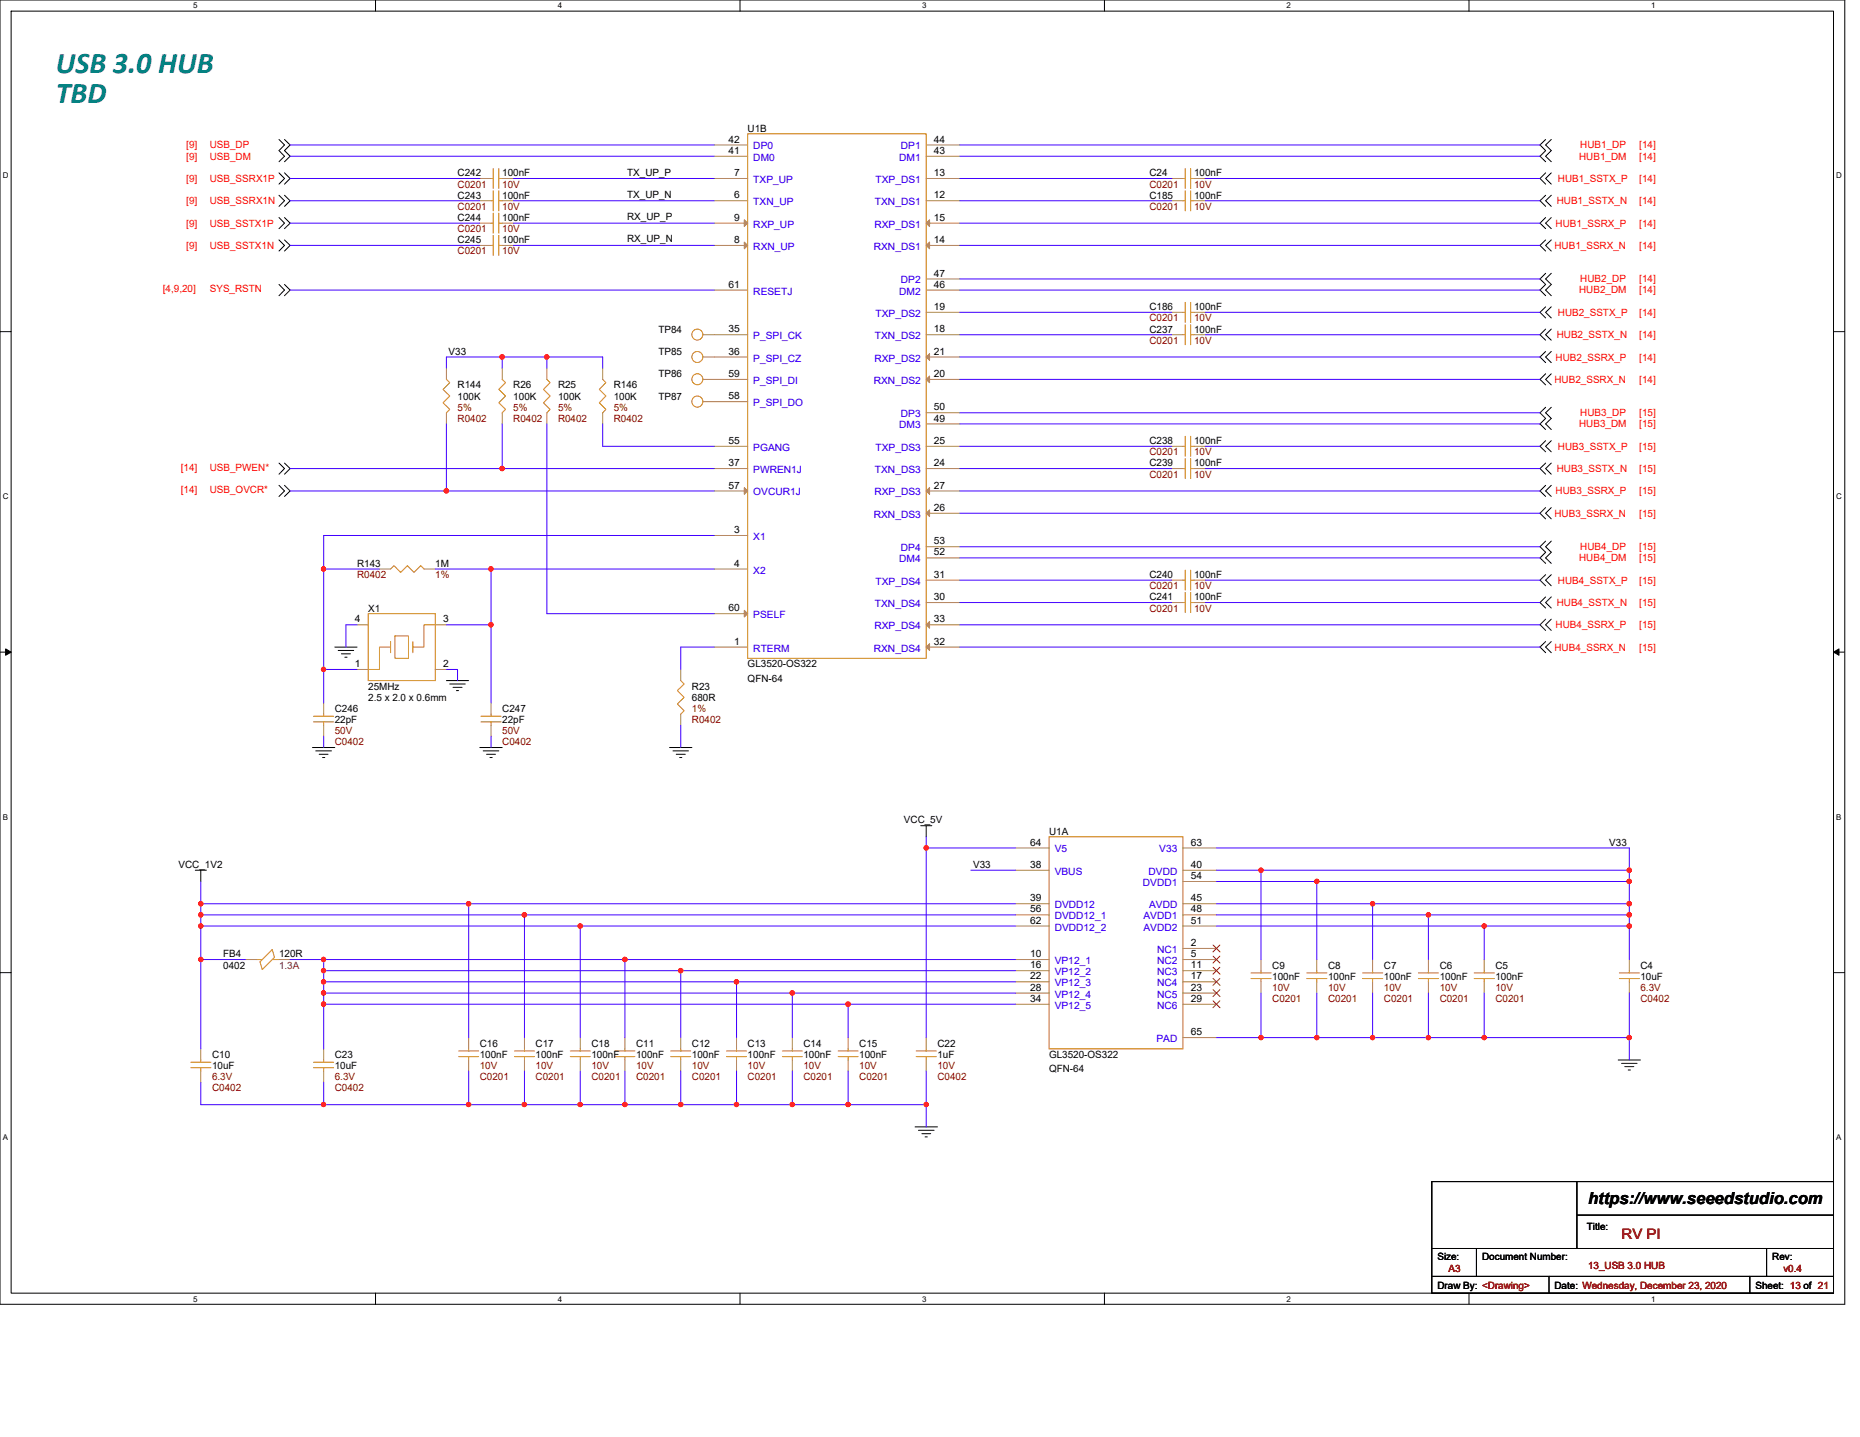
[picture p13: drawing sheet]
<svg xmlns="http://www.w3.org/2000/svg" width="279mm" height="216mm" viewBox="0 0 279 216" stroke-linecap="round" stroke-linejoin="round" font-family="sans-serif">
<defs><g id="words">
<g font-size="4.5" fill="#008080">
<text x="8.4" y="11">USB 3.0 HUB</text>
<text x="8.4" y="15.5">TBD</text>
</g>
<text font-size="2.5" x="238.5" y="180.8">https://www.seeedstudio.com</text>
<text font-size="2.2" fill="#800000" x="243.6" y="186.2">RV PI</text>
<g font-size="1.5" fill="#f00">
<text x="28" y="24">[9]</text>
<text x="28" y="22.3">[9]</text>
<text x="31.5" y="24">USB_DM</text>
<text x="31.5" y="22.3">USB_DP</text>
<text x="237.2" y="24">HUB1_DM</text>
<text x="237.4" y="22.3">HUB1_DP</text>
<text x="246.3" y="24">[14]</text>
<text x="246.3" y="22.3">[14]</text>
<text x="28" y="27.3">[9]</text>
<text x="31.5" y="27.3">USB_SSRX1P</text>
<text x="234" y="27.3">HUB1_SSTX_P</text>
<text x="246.3" y="27.3">[14]</text>
<text x="28" y="30.7">[9]</text>
<text x="28" y="34">[9]</text>
<text x="31.5" y="30.7">USB_SSRX1N</text>
<text x="31.5" y="34">USB_SSTX1P</text>
<text x="233.7" y="34">HUB1_SSRX_P</text>
<text x="233.8" y="30.7">HUB1_SSTX_N</text>
<text x="246.3" y="34">[14]</text>
<text x="246.3" y="30.7">[14]</text>
<text x="28" y="37.4">[9]</text>
<text x="31.5" y="37.4">USB_SSTX1N</text>
<text x="233.5" y="37.4">HUB1_SSRX_N</text>
<text x="246.3" y="37.4">[14]</text>
<text x="24.5" y="43.9">[4,9,20]</text>
<text x="31.5" y="43.9">SYS_RSTN</text>
<text x="234" y="47.5">HUB2_SSTX_P</text>
<text x="237.2" y="44.1">HUB2_DM</text>
<text x="237.4" y="42.4">HUB2_DP</text>
<text x="246.3" y="44.1">[14]</text>
<text x="246.3" y="42.4">[14]</text>
<text x="246.3" y="47.5">[14]</text>
<text x="233.8" y="50.8">HUB2_SSTX_N</text>
<text x="246.3" y="50.8">[14]</text>
<text x="233.5" y="57.5">HUB2_SSRX_N</text>
<text x="233.7" y="54.2">HUB2_SSRX_P</text>
<text x="246.3" y="57.5">[14]</text>
<text x="246.3" y="54.2">[14]</text>
<text x="237.2" y="64.2">HUB3_DM</text>
<text x="237.4" y="62.5">HUB3_DP</text>
<text x="246.3" y="64.2">[15]</text>
<text x="246.3" y="62.5">[15]</text>
<text x="27.2" y="70.8">[14]</text>
<text x="31.5" y="70.8">USB_PWEN*</text>
<text x="233.8" y="70.9">HUB3_SSTX_N</text>
<text x="234" y="67.6">HUB3_SSTX_P</text>
<text x="246.3" y="70.9">[15]</text>
<text x="246.3" y="67.6">[15]</text>
<text x="27.2" y="74.1">[14]</text>
<text x="31.5" y="74.1">USB_OVCR*</text>
<text x="233.5" y="77.6">HUB3_SSRX_N</text>
<text x="233.7" y="74.3">HUB3_SSRX_P</text>
<text x="246.3" y="77.6">[15]</text>
<text x="246.3" y="74.3">[15]</text>
<text x="237.4" y="82.7">HUB4_DP</text>
<text x="246.3" y="82.7">[15]</text>
<text x="234" y="87.7">HUB4_SSTX_P</text>
<text x="237.2" y="84.3">HUB4_DM</text>
<text x="246.3" y="84.3">[15]</text>
<text x="246.3" y="87.7">[15]</text>
<text x="233.7" y="94.4">HUB4_SSRX_P</text>
<text x="233.8" y="91">HUB4_SSTX_N</text>
<text x="246.3" y="94.4">[15]</text>
<text x="246.3" y="91">[15]</text>
<text x="233.5" y="97.7">HUB4_SSRX_N</text>
<text x="246.3" y="97.7">[15]</text>
</g>
<g font-size="1.5">
<text x="109.5" y="23.1">41</text>
<text x="109.5" y="21.4">42</text>
<text x="112.3" y="19.8">U1B</text>
<text x="140.3" y="21.4">44</text>
<text x="140.3" y="23.1">43</text>
<text x="68.7" y="29.8">C243</text>
<text x="68.7" y="26.5">C242</text>
<text x="75.4" y="29.8">100nF</text>
<text x="75.4" y="26.5">100nF</text>
<text x="94.2" y="26.4">TX_UP_P</text>
<text x="94.2" y="29.7">TX_UP_N</text>
<text x="110.3" y="29.8">6</text>
<text x="110.3" y="26.5">7</text>
<text x="140.3" y="29.8">12</text>
<text x="140.3" y="26.5">13</text>
<text x="172.7" y="26.5">C24</text>
<text x="172.7" y="29.8">C185</text>
<text x="179.4" y="29.8">100nF</text>
<text x="179.4" y="26.5">100nF</text>
<text x="68.7" y="33.2">C244</text>
<text x="75.4" y="33.2">100nF</text>
<text x="94.2" y="33.1">RX_UP_P</text>
<text x="110.3" y="33.2">9</text>
<text x="140.3" y="33.2">15</text>
<text x="68.7" y="36.6">C245</text>
<text x="75.4" y="36.6">100nF</text>
<text x="94.2" y="36.4">RX_UP_N</text>
<text x="110.3" y="36.5">8</text>
<text x="140.3" y="41.6">47</text>
<text x="140.3" y="36.5">14</text>
<text x="109.5" y="43.2">61</text>
<text x="140.3" y="43.2">46</text>
<text x="140.3" y="46.6">19</text>
<text x="172.7" y="46.6">C186</text>
<text x="179.4" y="46.6">100nF</text>
<text x="67.4" y="53.3">V33</text>
<text x="98.9" y="50">TP84</text>
<text x="98.9" y="53.3">TP85</text>
<text x="109.5" y="49.9">35</text>
<text x="109.5" y="53.3">36</text>
<text x="140.3" y="49.9">18</text>
<text x="140.3" y="53.3">21</text>
<text x="172.7" y="50">C237</text>
<text x="179.4" y="50">100nF</text>
<text x="68.7" y="58.4">R144</text>
<text x="77.1" y="58.4">R26</text>
<text x="83.8" y="58.4">R25</text>
<text x="92.2" y="58.4">R146</text>
<text x="98.9" y="56.7">TP86</text>
<text x="109.5" y="56.6">59</text>
<text x="109.5" y="60">58</text>
<text x="140.3" y="56.6">20</text>
<text x="68.7" y="60">100K</text>
<text x="77.1" y="60">100K</text>
<text x="83.8" y="60">100K</text>
<text x="92.2" y="60">100K</text>
<text x="98.9" y="60">TP87</text>
<text x="140.3" y="61.7">50</text>
<text x="140.3" y="63.3">49</text>
<text x="109.5" y="70">37</text>
<text x="109.5" y="66.7">55</text>
<text x="140.3" y="70">24</text>
<text x="140.3" y="66.7">25</text>
<text x="172.7" y="70.1">C239</text>
<text x="172.7" y="66.7">C238</text>
<text x="179.4" y="70.1">100nF</text>
<text x="179.4" y="66.7">100nF</text>
<text x="109.5" y="73.4">57</text>
<text x="140.3" y="73.4">27</text>
<text x="140.3" y="76.8">26</text>
<text x="110.3" y="80.1">3</text>
<text x="140.3" y="81.8">53</text>
<text x="140.3" y="83.5">52</text>
<text x="53.6" y="85.2">R143</text>
<text x="65.4" y="85.2">1M</text>
<text x="110.3" y="85.1">4</text>
<text x="140.3" y="86.8">31</text>
<text x="172.7" y="86.8">C240</text>
<text x="179.4" y="86.8">100nF</text>
<text x="53.3" y="93.5">4</text>
<text x="55.3" y="91.9">X1</text>
<text x="66.5" y="93.5">3</text>
<text x="109.5" y="91.8">60</text>
<text x="140.3" y="90.2">30</text>
<text x="140.3" y="93.5">33</text>
<text x="172.7" y="90.2">C241</text>
<text x="179.4" y="90.2">100nF</text>
<text x="53.3" y="100.2">1</text>
<text x="66.5" y="100.2">2</text>
<text x="110.3" y="96.9">1</text>
<text x="112.3" y="100.3">GL3520-OS322</text>
<text x="140.3" y="96.9">32</text>
<text x="50.3" y="107">C246</text>
<text x="55.3" y="103.6">25MHz</text>
<text x="55.3" y="105.3">2.5 x 2.0 x 0.6mm</text>
<text x="75.4" y="107">C247</text>
<text x="103.9" y="103.6">R23</text>
<text x="103.9" y="105.3">680R</text>
<text x="112.3" y="102.4">QFN-64</text>
<text x="50.3" y="108.6">22pF</text>
<text x="75.4" y="108.6">22pF</text>
<text x="135.8" y="123.7">VCC_5V</text>
<text x="157.6" y="125.4">U1A</text>
<text x="26.8" y="130.4">VCC_1V2</text>
<text x="146.2" y="130.4">V33</text>
<text x="154.7" y="127">64</text>
<text x="154.7" y="130.4">38</text>
<text x="178.9" y="130.4">40</text>
<text x="178.9" y="127">63</text>
<text x="241.7" y="127.1">V33</text>
<text x="154.7" y="135.4">39</text>
<text x="154.7" y="137.1">56</text>
<text x="178.9" y="135.4">45</text>
<text x="178.9" y="137.1">48</text>
<text x="178.9" y="132.1">54</text>
<text x="33.5" y="143.8">FB4</text>
<text x="41.9" y="143.8">120R</text>
<text x="154.7" y="138.8">62</text>
<text x="154.7" y="143.8">10</text>
<text x="178.9" y="142.1">2</text>
<text x="178.9" y="143.8">5</text>
<text x="178.9" y="138.8">51</text>
<text x="33.5" y="145.5">0402</text>
<text x="154.7" y="145.5">16</text>
<text x="154.7" y="147.2">22</text>
<text x="154.7" y="148.8">28</text>
<text x="178.9" y="145.5">11</text>
<text x="178.9" y="147.2">17</text>
<text x="178.9" y="148.8">23</text>
<text x="191.1" y="145.5">C9</text>
<text x="191.1" y="147.2">100nF</text>
<text x="199.5" y="145.5">C8</text>
<text x="199.5" y="147.2">100nF</text>
<text x="207.9" y="145.5">C7</text>
<text x="207.9" y="147.2">100nF</text>
<text x="216.3" y="145.5">C6</text>
<text x="216.3" y="147.2">100nF</text>
<text x="224.6" y="145.5">C5</text>
<text x="224.6" y="147.2">100nF</text>
<text x="246.4" y="145.5">C4</text>
<text x="246.4" y="147.2">10uF</text>
<text x="154.7" y="150.5">34</text>
<text x="178.9" y="150.5">29</text>
<text x="178.9" y="155.5">65</text>
<text x="31.9" y="158.9">C10</text>
<text x="31.9" y="160.6">10uF</text>
<text x="50.3" y="158.9">C23</text>
<text x="50.3" y="160.6">10uF</text>
<text x="72.1" y="157.2">C16</text>
<text x="72.1" y="158.9">100nF</text>
<text x="80.5" y="157.2">C17</text>
<text x="80.5" y="158.9">100nF</text>
<text x="88.8" y="157.2">C18</text>
<text x="88.8" y="158.9">100nF</text>
<text x="95.5" y="157.2">C11</text>
<text x="95.5" y="158.9">100nF</text>
<text x="103.9" y="157.2">C12</text>
<text x="103.9" y="158.9">100nF</text>
<text x="112.3" y="157.2">C13</text>
<text x="112.3" y="158.9">100nF</text>
<text x="120.7" y="157.2">C14</text>
<text x="120.7" y="158.9">100nF</text>
<text x="129.1" y="157.2">C15</text>
<text x="129.1" y="158.9">100nF</text>
<text x="140.8" y="157.2">C22</text>
<text x="140.8" y="158.9">1uF</text>
<text x="157.6" y="158.9">GL3520-OS322</text>
<text x="157.6" y="161.1">QFN-64</text>
<text x="238.4" y="184.7">Title:</text>
<text x="215.9" y="189.3">Size:</text>
<text x="222.6" y="189.3">Document Number:</text>
<text x="266.2" y="189.3">Rev:</text>
<text x="215.9" y="193.6">Draw By: &lt;Drawing&gt;</text>
<text x="233.5" y="193.6">Date: Wednesday, December 23, 2020</text>
<text x="263.7" y="193.6">Sheet: 13 of 21</text>
</g>
<g font-size="1.5" fill="#00c">
<text x="113.2" y="22.5">DP0</text>
<text x="135.3" y="22.5">DP1</text>
<text x="113.2" y="24.2">DM0</text>
<text x="113.2" y="27.5">TXP_UP</text>
<text x="131.5" y="27.5">TXP_DS1</text>
<text x="135.1" y="24.2">DM1</text>
<text x="113.2" y="34.2">RXP_UP</text>
<text x="113.2" y="30.8">TXN_UP</text>
<text x="131.3" y="34.2">RXP_DS1</text>
<text x="131.4" y="30.8">TXN_DS1</text>
<text x="113.2" y="37.5">RXN_UP</text>
<text x="131.3" y="37.5">RXN_DS1</text>
<text x="113.2" y="44.3">RESETJ</text>
<text x="131.5" y="47.6">TXP_DS2</text>
<text x="135.1" y="44.3">DM2</text>
<text x="135.3" y="42.6">DP2</text>
<text x="113.2" y="51">P_SPI_CK</text>
<text x="131.4" y="51">TXN_DS2</text>
<text x="113.2" y="54.3">P_SPI_CZ</text>
<text x="113.2" y="57.7">P_SPI_DI</text>
<text x="131.3" y="57.7">RXN_DS2</text>
<text x="131.3" y="54.3">RXP_DS2</text>
<text x="113.2" y="61">P_SPI_DO</text>
<text x="135.1" y="64.4">DM3</text>
<text x="135.3" y="62.7">DP3</text>
<text x="113.2" y="71.1">PWREN1J</text>
<text x="113.2" y="67.7">PGANG</text>
<text x="131.4" y="71.1">TXN_DS3</text>
<text x="131.5" y="67.7">TXP_DS3</text>
<text x="113.2" y="74.4">OVCUR1J</text>
<text x="131.3" y="77.8">RXN_DS3</text>
<text x="131.3" y="74.4">RXP_DS3</text>
<text x="113.2" y="81.1">X1</text>
<text x="135.3" y="82.8">DP4</text>
<text x="113.2" y="86.2">X2</text>
<text x="131.5" y="87.8">TXP_DS4</text>
<text x="135.1" y="84.5">DM4</text>
<text x="113.2" y="92.9">PSELF</text>
<text x="131.3" y="94.6">RXP_DS4</text>
<text x="131.4" y="91.2">TXN_DS4</text>
<text x="113.2" y="97.9">RTERM</text>
<text x="131.3" y="97.9">RXN_DS4</text>
<text x="158.4" y="128.1">V5</text>
<text x="158.4" y="131.4">VBUS</text>
<text x="172.5" y="131.4">DVDD</text>
<text x="174.1" y="128.1">V33</text>
<text x="158.4" y="136.5">DVDD12</text>
<text x="171.7" y="133.1">DVDD1</text>
<text x="172.6" y="136.5">AVDD</text>
<text x="158.4" y="138.1">DVDD12_1</text>
<text x="158.4" y="139.8">DVDD12_2</text>
<text x="171.8" y="138.1">AVDD1</text>
<text x="171.8" y="139.8">AVDD2</text>
<text x="173.8" y="143.2">NC1</text>
<text x="158.4" y="144.8">VP12_1</text>
<text x="158.4" y="146.5">VP12_2</text>
<text x="158.4" y="148.2">VP12_3</text>
<text x="158.4" y="149.9">VP12_4</text>
<text x="173.8" y="144.8">NC2</text>
<text x="173.8" y="146.5">NC3</text>
<text x="173.8" y="148.2">NC4</text>
<text x="173.8" y="149.9">NC5</text>
<text x="158.4" y="151.6">VP12_5</text>
<text x="173.8" y="151.6">NC6</text>
<text x="173.7" y="156.6">PAD</text>
</g>
<g font-size="1.5" fill="#800000">
<text x="68.7" y="28.2">C0201</text>
<text x="75.4" y="28.2">10V</text>
<text x="172.7" y="28.2">C0201</text>
<text x="179.4" y="28.2">10V</text>
<text x="68.7" y="31.5">C0201</text>
<text x="68.7" y="34.9">C0201</text>
<text x="75.4" y="31.5">10V</text>
<text x="75.4" y="34.9">10V</text>
<text x="172.7" y="31.5">C0201</text>
<text x="179.4" y="31.5">10V</text>
<text x="68.7" y="38.2">C0201</text>
<text x="75.4" y="38.2">10V</text>
<text x="172.7" y="48.3">C0201</text>
<text x="172.7" y="51.6">C0201</text>
<text x="179.4" y="48.3">10V</text>
<text x="179.4" y="51.6">10V</text>
<text x="68.7" y="61.7">5%</text>
<text x="68.7" y="63.4">R0402</text>
<text x="77.1" y="61.7">5%</text>
<text x="77.1" y="63.4">R0402</text>
<text x="83.8" y="61.7">5%</text>
<text x="83.8" y="63.4">R0402</text>
<text x="92.2" y="61.7">5%</text>
<text x="92.2" y="63.4">R0402</text>
<text x="172.7" y="71.8">C0201</text>
<text x="172.7" y="68.4">C0201</text>
<text x="179.4" y="71.8">10V</text>
<text x="179.4" y="68.4">10V</text>
<text x="53.6" y="86.8">R0402</text>
<text x="65.4" y="86.8">1%</text>
<text x="172.7" y="88.5">C0201</text>
<text x="179.4" y="88.5">10V</text>
<text x="172.7" y="91.9">C0201</text>
<text x="179.4" y="91.9">10V</text>
<text x="103.9" y="107">1%</text>
<text x="50.3" y="112">C0402</text>
<text x="50.3" y="110.3">50V</text>
<text x="75.4" y="112">C0402</text>
<text x="75.4" y="110.3">50V</text>
<text x="103.9" y="108.6">R0402</text>
<text x="191.1" y="148.9">10V</text>
<text x="199.5" y="148.9">10V</text>
<text x="207.9" y="148.9">10V</text>
<text x="216.3" y="148.9">10V</text>
<text x="224.6" y="148.9">10V</text>
<text x="246.4" y="148.9">6.3V</text>
<text x="191.1" y="150.6">C0201</text>
<text x="199.5" y="150.6">C0201</text>
<text x="207.9" y="150.6">C0201</text>
<text x="216.3" y="150.6">C0201</text>
<text x="224.6" y="150.6">C0201</text>
<text x="246.4" y="150.6">C0402</text>
<text x="72.1" y="160.6">10V</text>
<text x="80.5" y="160.6">10V</text>
<text x="88.8" y="160.6">10V</text>
<text x="95.5" y="160.6">10V</text>
<text x="103.9" y="160.6">10V</text>
<text x="112.3" y="160.6">10V</text>
<text x="120.7" y="160.6">10V</text>
<text x="129.1" y="160.6">10V</text>
<text x="140.8" y="160.6">10V</text>
<text x="31.9" y="164">C0402</text>
<text x="31.9" y="162.3">6.3V</text>
<text x="50.3" y="164">C0402</text>
<text x="50.3" y="162.3">6.3V</text>
<text x="72.1" y="162.3">C0201</text>
<text x="80.5" y="162.3">C0201</text>
<text x="88.8" y="162.3">C0201</text>
<text x="95.5" y="162.3">C0201</text>
<text x="103.9" y="162.3">C0201</text>
<text x="112.3" y="162.3">C0201</text>
<text x="120.7" y="162.3">C0201</text>
<text x="129.1" y="162.3">C0201</text>
<text x="140.8" y="162.3">C0402</text>
<text x="217.6" y="191.1">A3</text>
<text x="238.5" y="190.6">13_USB 3.0 HUB</text>
<text x="267.9" y="191.1">v0.4</text>
</g>
<text font-size="1.5" fill="#800040" x="41.9" y="145.5">1.3A</text>
<g font-size="1.2">
<text x="29" y="1.3">5</text>
<text x="83.8" y="1.3">4</text>
<text x="138.5" y="1.3">3</text>
<text x="193.3" y="1.3">2</text>
<text x="248" y="1.3">1</text>
<text x=".4" y="26.8">D</text>
<text x="275.8" y="26.8">D</text>
<text x=".4" y="75">C</text>
<text x="275.8" y="75">C</text>
<text x=".4" y="123.1">B</text>
<text x="275.8" y="123.1">B</text>
<text x=".4" y="171.3">A</text>
<text x="275.8" y="171.3">A</text>
<text x="29" y="195.6">5</text>
<text x="83.8" y="195.6">4</text>
<text x="138.5" y="195.6">3</text>
<text x="193.3" y="195.6">2</text>
<text x="248" y="195.6">1</text>
</g>
</g></defs>
<path d="M0 0h277.1v196h-277.1zM1.7 1.7h273.7v192.6h-273.7z" fill="none" stroke="#000" stroke-width=".15"/>
<g fill="#fff">
<path d="M29 .2h.7v1.3h-.7z"/>
<path d="M29 194.5h.7v1.3h-.7z"/>
</g>
<path d="M56.4 0v1.7M56.4 194.3v1.7" fill="none" stroke="#000" stroke-width=".15"/>
<g fill="#fff">
<path d="M83.8 .2h.6v1.3h-.6z"/>
<path d="M83.8 194.5h.6v1.3h-.6z"/>
</g>
<path d="M111.2 0v1.7M111.2 194.3v1.7" fill="none" stroke="#000" stroke-width=".15"/>
<g fill="#fff">
<path d="M138.5 .2h.7v1.3h-.7z"/>
<path d="M138.5 194.5h.7v1.3h-.7z"/>
</g>
<path d="M165.9 0v1.7M165.9 194.3v1.7" fill="none" stroke="#000" stroke-width=".15"/>
<g fill="#fff">
<path d="M193.3 .2h.6v1.3h-.6z"/>
<path d="M193.3 194.5h.6v1.3h-.6z"/>
</g>
<path d="M220.7 0v1.7M220.7 194.3v1.7" fill="none" stroke="#000" stroke-width=".15"/>
<g fill="#fff">
<path d="M248 .2h.7v1.3h-.7z"/>
<path d="M248 194.5h.7v1.3h-.7z"/>
<path d="M.4 25.7h.9v1.4h-.9z"/>
<path d="M275.8 25.7h.9v1.4h-.9z"/>
<path d="M.4 73.9h.9v1.3h-.9z"/>
<path d="M275.8 73.9h.9v1.3h-.9z"/>
</g>
<path d="M0 49.8h1.7M275.4 49.8h1.7" fill="none" stroke="#000" stroke-width=".15"/>
<g fill="#fff">
<path d="M.4 122h.8v1.4h-.8z"/>
<path d="M275.8 122h.8v1.4h-.8z"/>
</g>
<path d="M0 98h1.7M275.4 98h1.7" fill="none" stroke="#000" stroke-width=".15"/>
<path d="M.8 97.5l.9 .5-.9 .4zM275.4 98l.8-.5v.9z" fill="#000" stroke="#000" stroke-width=".15"/>
<g fill="#fff">
<path d="M.4 170.2h.8v1.3h-.8z"/>
<path d="M275.8 170.2h.8v1.3h-.8z"/>
</g>
<g fill="none" stroke="#000" stroke-width=".15">
<path d="M41.9 21l.8 .8-.8 .8 .8 .9-.8 .8M41.9 26l.8 .8-.8 .9M41.9 29.3l.8 .9-.8 .8M41.9 32.7l.8 .8-.8 .9M41.9 36l.8 .9-.8 .8M42.7 21l.9 .8-.9 .8 .9 .9-.9 .8M42.7 26l.9 .8-.9 .9M42.7 29.3l.9 .9-.9 .8M42.7 32.7l.9 .8-.9 .9M42.7 36l.9 .9-.9 .8M232.2 21l-.9 .8 .9 .8-.9 .9 .9 .8M232.2 32.7l-.9 .8 .9 .9"/>
<path d="M232.2 36l-.9 .9 .9 .8M232.2 26l-.9 .8 .9 .9M232.2 29.3l-.9 .9 .9 .8M233 21l-.8 .8 .8 .8-.8 .9 .8 .8M233 32.7l-.8 .8 .8 .9M233 36l-.8 .9 .8 .8M233 26l-.8 .8 .8 .9M233 29.3l-.8 .9 .8 .8M41.9 42.7l.8 .9-.8 .8M42.7 42.7l.9 .9-.9 .8M232.2 46.1l-.9 .8 .9 .9M232.2 49.4l-.9 .9 .9 .8"/>
<path d="M232.2 52.8l-.9 .8 .9 .9M232.2 56.2l-.9 .8 .9 .8M232.2 41.1l-.9 .8 .9 .8-.9 .9 .9 .8M233 46.1l-.8 .8 .8 .9M233 49.4l-.8 .9 .8 .8M233 52.8l-.8 .8 .8 .9M233 56.2l-.8 .8 .8 .8M233 41.1l-.8 .8 .8 .8-.8 .9 .8 .8M41.9 69.6l.8 .8-.8 .8M41.9 72.9l.8 .9-.8 .8M42.7 69.6l.9 .8-.9 .8M42.7 72.9l.9 .9-.9 .8"/>
<path d="M232.2 66.2l-.9 .9 .9 .8M232.2 69.6l-.9 .8 .9 .8M232.2 72.9l-.9 .9 .9 .8M232.2 76.3l-.9 .8 .9 .9M232.2 61.2l-.9 .8 .9 .9-.9 .8 .9 .8M233 66.2l-.8 .9 .8 .8M233 69.6l-.8 .8 .8 .8M233 72.9l-.8 .9 .8 .8M233 76.3l-.8 .8 .8 .9M233 61.2l-.8 .8 .8 .9-.8 .8 .8 .8M50.3 97.2h3.3M50.8 97.7h2.3"/>
<path d="M51.3 98.2h1.3M51.8 98.7h.3M232.2 86.3l-.9 .9 .9 .8M232.2 89.7l-.9 .8 .9 .9M232.2 93l-.9 .9 .9 .8M232.2 96.4l-.9 .8 .9 .9M232.2 81.3l-.9 .8 .9 .9-.9 .8 .9 .8M233 86.3l-.8 .9 .8 .8M233 89.7l-.8 .8 .8 .9M233 93l-.8 .9 .8 .8M233 96.4l-.8 .8 .8 .9M233 81.3l-.8 .8 .8 .9-.8 .8 .8 .8"/>
<path d="M46.9 112.3h3.4M47.4 112.8h2.4M47.9 113.3h1.4M48.5 113.8h.3M67.1 102.3h3.3M67.6 102.8h2.3M68.1 103.3h1.3M68.6 103.8h.3M72.1 112.3h3.3M72.6 112.8h2.3M73.1 113.3h1.3M73.6 113.8h.3"/>
<path d="M100.6 112.3h3.3M101.1 112.8h2.3M101.6 113.3h1.3M102.1 113.8h.3M29.3 130.7h1.7M30.2 130.7v1.7M138.3 124.1h1.7M139.1 124.1v1.6M0 146.1h1.7M243.1 159.3h3.3M243.6 159.8h2.3M275.4 146.1h1.7"/>
<path d="M137.5 169.3h3.3M138 169.8h2.3M138.5 170.3h1.3M139 170.8h.3M215.1 177.5h60.3v16.8h-60.3zM236.9 177.5v10.1M244.1 160.3h1.3M244.6 160.8h.3M215.1 187.6h60.3M215.1 191.8h60.3M221.8 187.6v4.2M232.7 191.8v2.5"/>
<path d="M236.9 182.6h38.5M262.8 191.8v2.5M265.4 187.6v4.2"/>
</g>
<g fill="none" stroke="#cc8006" stroke-width=".15">
<path d="M73.8 30.2h.3M73.8 33.5h.3M73.8 36.9h.3M73.8 26.8h.3M74.1 28.7v3M74.1 32v3M74.1 35.4v3M74.1 25.3v3M74.9 28.7v3M74.9 32v3M74.9 35.4v3M74.9 25.3v3"/>
<path d="M74.9 30.2h.5M74.9 33.5h.5M74.9 36.9h.5M74.9 26.8h.5M112.3 20.1h26.8v78.8h-26.8zM177.7 26.8h.3M177.7 30.2h.3M178 25.3v3M178 28.7v3M178.9 25.3v3M178.9 28.7v3M178.9 26.8h.5"/>
<path d="M178.9 30.2h.5M67.1 57l.5 .5-1.1 1 1.1 1-1.1 1 1.1 1-.5 .5M75.4 57l.5 .5-1 1 1 1-1 1 1 1-.5 .5M82.1 57l.5 .5-1 1 1 1-1 1 1 1-.5 .5M90.5 57l.5 .5-1 1 1 1-1 1 1 1-.5 .5M177.7 46.9h.3M177.7 50.3h.3M178 45.4v3.1M178 48.8v3M178.9 45.4v3.1M178.9 48.8v3M178.9 46.9h.5"/>
<path d="M178.9 50.3h.5M177.7 70.4h.3M177.7 67.1h.3M178 68.9v3M178 65.6v3M178.9 68.9v3M178.9 65.6v3M178.9 70.4h.5M178.9 67.1h.5M55.3 92.2h10.1v10.1h-10.1zM58.7 97.2h-1.7v3.4h-1.7M58.7 85.5l.5-.5 1 1 1-1 1 1 1-1 .5 .5"/>
<path d="M58.7 96.4v1.7M59.3 95.5h2.1v3.4h-2.1zM62 96.4v1.7M65.4 93.9h-1.7v3.3h-1.7M177.7 90.5h.3M177.7 87.2h.3M178 89v3M178 85.7v3M178.9 89v3M178.9 85.7v3M178.9 90.5h.5M178.9 87.2h.5"/>
<path d="M47.1 107.6h3M47.1 108.5h3M48.6 108.5v.5M48.6 107.3v.3M72.2 107.6h3.1M72.2 108.5h3.1M73.8 108.5v.5M73.8 107.3v.3M102.3 102.3l.5 .5-1.1 1 1.1 1-1.1 1 1.1 1-.5 .5M157.6 125.7h20.1v31.9h-20.1zM28.7 159.6h3M30.2 159.3v.3"/>
<path d="M38.5 144.2h.9M39.1 144.5l1.8-1.8 .3 1.1-1.8 1.9zM40.9 144.2h1M47.1 159.6h3M48.6 159.3v.3M68.9 157.9h3M68.9 158.7h3M70.4 158.8v.5M70.4 157.6v.3M77.3 157.9h3M77.3 158.7h3M78.8 158.8v.5"/>
<path d="M78.8 157.6v.3M85.7 157.9h3M85.7 158.7h3M87.2 158.8v.5M87.2 157.6v.3M92.4 157.9h3M92.4 158.7h3M93.9 158.8v.5M93.9 157.6v.3M100.8 157.9h3M100.8 158.7h3M102.3 158.8v.5"/>
<path d="M102.3 157.6v.3M109.1 157.9h3M109.1 158.7h3M110.6 158.8v.5M110.6 157.6v.3M117.5 157.9h3M117.5 158.7h3M119 158.8v.5M119 157.6v.3M125.9 157.9h3M125.9 158.7h3M127.4 158.8v.5"/>
<path d="M127.4 157.6v.3M137.6 157.9h3.1M137.6 158.7h3.1M139.1 158.8v.5M139.1 157.6v.3M187.9 146.2h3M187.9 147h3M189.4 147v.5M189.4 145.8v.4M196.3 146.2h3M196.3 147h3M197.8 147v.5"/>
<path d="M197.8 145.8v.4M204.7 146.2h3M204.7 147h3M206.2 147v.5M206.2 145.8v.4M213.1 146.2h3M213.1 147h3M214.6 147v.5M214.6 145.8v.4M221.4 146.2h3.1M221.4 147h3.1M222.9 147v.5"/>
<path d="M222.9 145.8v.4M243.2 146.2h3.1M243.2 147h3.1M244.8 147v.5M244.8 145.8v.4M28.7 160.4h3M30.2 160.4v.5M47.1 160.4h3M48.6 160.4v.5"/>
<circle cx="104.8" cy="53.6" r=".83"/>
<circle cx="104.8" cy="57" r=".83"/>
<circle cx="104.8" cy="50.3" r=".83"/>
<circle cx="104.7" cy="60.3" r=".83"/>
</g>
<g fill="none" stroke="#a84" stroke-width=".15">
<path d="M72.1 30.2h1.7M72.1 33.5h1.7M72.1 36.9h1.7M72.1 26.8h1.7M75.4 30.2h1.7M75.4 33.5h1.7M75.4 36.9h1.7M75.4 26.8h1.7M107.3 23.5h5M107.3 21.8h5M107.3 36.9h5M107.3 33.5h5"/>
<path d="M107.3 30.2h5M107.3 26.8h5M139.1 23.5h5.1M139.1 21.8h5.1M139.1 36.9h5.1M139.1 33.5h5.1M139.1 30.2h5.1M139.1 26.8h5.1M176 26.8h1.7M176 30.2h1.7M179.4 26.8h1.6M179.4 30.2h1.6"/>
<path d="M67.1 55.3v1.7M75.4 55.3v1.7M82.1 55.3v1.7M90.5 55.3v1.7M105.6 50.3h6.7M105.6 53.6h6.7M105.6 57h6.7M107.3 43.6h5M139.1 43.6h5.1M139.1 41.9h5.1M139.1 57h5.1M139.1 53.6h5.1"/>
<path d="M139.1 50.3h5.1M139.1 46.9h5.1M176 46.9h1.7M176 50.3h1.7M179.4 46.9h1.6M179.4 50.3h1.6M67.1 62v1.7M75.4 62v1.7M82.1 62v1.7M90.5 62v1.7M105.6 60.3h6.7M107.3 73.8h5"/>
<path d="M107.3 70.4h5M107.3 67.1h5M139.1 63.7h5.1M139.1 62h5.1M139.1 77.1h5.1M139.1 73.8h5.1M139.1 70.4h5.1M139.1 67.1h5.1M176 70.4h1.7M176 67.1h1.7M179.4 70.4h1.6M179.4 67.1h1.6"/>
<path d="M53.6 93.9h1.7M57 85.5h1.7M63.7 85.5h1.7M65.4 93.9h1.7M107.3 92.2h5M107.3 80.5h5M107.3 85.5h5M107.3 97.2h5M139.1 83.8h5.1M139.1 82.1h5.1M139.1 97.2h5.1M139.1 93.9h5.1"/>
<path d="M139.1 90.5h5.1M139.1 87.2h5.1M176 90.5h1.7M176 87.2h1.7M179.4 90.5h1.6M179.4 87.2h1.6M48.6 105.6v1.7M48.6 109v1.6M53.6 100.6h1.7M65.4 100.6h1.7M73.8 105.6v1.7M73.8 109v1.6"/>
<path d="M102.3 100.6v1.7M102.3 107.3v1.7M152.5 135.8h5.1M152.5 137.5h5.1M152.5 139.1h5.1M152.5 127.4h5.1M152.5 130.7h5.1M177.7 135.8h5M177.7 137.5h5M177.7 139.1h5M177.7 130.7h5M177.7 132.4h5"/>
<path d="M177.7 127.4h5M30.2 157.6v1.7M36.9 144.2h1.6M41.9 144.2h1.7M48.6 157.6v1.7M70.4 155.9v1.7M70.4 159.3v1.6M78.8 155.9v1.7M78.8 159.3v1.6M87.2 155.9v1.7M87.2 159.3v1.6M93.9 155.9v1.7"/>
<path d="M93.9 159.3v1.6M102.3 155.9v1.7M102.3 159.3v1.6M110.6 155.9v1.7M110.6 159.3v1.6M119 155.9v1.7M119 159.3v1.6M127.4 155.9v1.7M127.4 159.3v1.6M139.1 155.9v1.7M139.1 159.3v1.6M152.5 144.2h5.1"/>
<path d="M152.5 145.8h5.1M152.5 147.5h5.1M152.5 149.2h5.1M152.5 150.9h5.1M177.7 142.5h5M177.7 144.2h5M177.7 145.8h5M177.7 147.5h5M177.7 149.2h5M177.7 150.9h5M177.7 155.9h5M189.4 144.2v1.6"/>
<path d="M189.4 147.5v1.7M197.8 144.2v1.6M197.8 147.5v1.7M206.2 144.2v1.6M206.2 147.5v1.7M214.6 144.2v1.6M214.6 147.5v1.7M222.9 144.2v1.6M222.9 147.5v1.7M244.8 144.2v1.6M244.8 147.5v1.7M30.2 160.9v1.7"/>
<path d="M48.6 160.9v1.7"/>
</g>
<g fill="#a84" stroke="#a84" stroke-width=".15">
<path d="M111.8 73.3l.5 .5-.5 .5z"/>
<path d="M111.8 91.7l.5 .5-.5 .5z"/>
<path d="M139.1 36.9l.5-.5v1z"/>
<path d="M139.1 57l.5-.5v1z"/>
<path d="M139.1 77.1l.5-.5v1z"/>
<path d="M139.1 97.2l.5-.5v1z"/>
<path d="M111.8 36.4l.5 .5-.5 .5z"/>
<path d="M139.1 33.5l.5-.5v1z"/>
<path d="M139.6 53.1v1l-.5-.5z"/>
<path d="M139.1 73.8l.5-.5v1z"/>
<path d="M139.1 93.9l.5-.5v1z"/>
<path d="M111.8 33l.5 .5-.5 .5z"/>
</g>
<path d="M182.2 142l1.1 1M182.2 143.7l1.1 1M182.2 145.3l1.1 1.1M182.2 147l1.1 1M182.2 148.7l1.1 1M182.2 150.4l1.1 1M183.2 142l-1 1M183.2 143.7l-1 1M183.2 145.3l-1 1.1M183.2 147l-1 1M183.2 148.7l-1 1M183.2 150.4l-1 1" fill="none" stroke="#804000" stroke-width=".15"/>
<g fill="none" stroke="#4200ff" stroke-width=".15">
<path d="M43.6 23.5h63.7M43.6 21.8h63.7M43.6 26.8h28.5M43.6 30.2h28.5M43.6 33.5h28.5M43.6 36.9h28.5M77.1 26.8h30.2M77.1 30.2h30.2M77.1 33.5h30.2M77.1 36.9h30.2M144.2 26.8h31.8M144.2 30.2h31.8"/>
<path d="M144.2 21.8h87.1M144.2 23.5h87.1M144.2 33.5h87.1M144.2 36.9h87.1M181 26.8h50.3M181 30.2h50.3M43.6 43.6h63.7M75.4 53.6v1.7M75.4 53.6h6.7M75.4 53.6h-8.3v1.7M82.1 53.6h8.4v1.7M82.1 53.6v1.7"/>
<path d="M144.2 46.9h31.8M144.2 50.3h31.8M144.2 41.9h87.1M144.2 43.6h87.1M144.2 53.6h87.1M144.2 57h87.1M181 46.9h50.3M181 50.3h50.3M43.6 73.8h23.5M43.6 70.4h31.8M67.1 63.7v10.1M67.1 73.8h40.2"/>
<path d="M75.4 63.7v6.7M75.4 70.4h31.9M82.1 63.7v28.5h25.2M90.5 63.7v3.4h16.8M144.2 67.1h31.8M144.2 70.4h31.8M144.2 62h87.1M144.2 63.7h87.1M144.2 73.8h87.1M144.2 77.1h87.1M181 67.1h50.3M181 70.4h50.3"/>
<path d="M48.6 85.5h8.4M48.6 85.5v15.1M53.6 93.9h-1.6v3.3M65.4 85.5h8.4M67.1 93.9h6.7M73.8 85.5v8.4M73.8 93.9v11.7M73.8 85.5h33.5M107.3 97.2h-5v3.4M107.3 80.5h-58.7v5M144.2 87.2h31.8M144.2 90.5h31.8"/>
<path d="M144.2 82.1h87.1M144.2 83.8h87.1M144.2 93.9h87.1M144.2 97.2h87.1M181 87.2h50.3M181 90.5h50.3M48.6 110.6v1.7M48.6 100.6v5M48.6 100.6h5M67.1 100.6h1.6v1.7M73.8 110.6v1.7M102.3 109v3.3"/>
<path d="M30.2 137.5h48.6M30.2 137.5v1.6M30.2 139.1h57M30.2 139.1v5.1M30.2 132.4v3.4M70.4 135.8h82.1M70.4 135.8h-40.2v1.7M70.4 135.8v20.1M78.8 137.5v18.4M78.8 137.5h73.7M87.2 139.1h65.3M87.2 139.1v16.8"/>
<path d="M139.1 125.7v1.7M139.1 127.4v28.5M139.1 127.4h13.4M145.8 130.7h6.7M182.7 137.5h31.9M182.7 139.1h40.2M182.7 130.7h6.7M182.7 132.4h15.1M182.7 135.8h23.5M182.7 127.4h62.1v3.3M189.4 130.7v13.5M189.4 130.7h55.4"/>
<path d="M197.8 132.4h47M197.8 132.4v11.8M206.2 135.8h38.6M206.2 135.8v8.4M214.6 137.5h30.2M214.6 137.5v6.7M222.9 139.1h21.9M222.9 139.1v5.1M244.8 130.7v1.7M244.8 132.4v3.4M244.8 135.8v1.7M244.8 137.5v1.6"/>
<path d="M244.8 139.1v5.1M30.2 144.2v13.4M30.2 144.2h6.7M43.6 144.2h5M48.6 145.8h53.7M48.6 145.8v1.7M48.6 147.5h62M48.6 147.5v1.7M48.6 149.2h70.4M48.6 149.2v1.7M48.6 150.9h78.8M48.6 150.9v6.7"/>
<path d="M93.9 144.2h58.6M93.9 144.2h-45.3v1.6M93.9 144.2v11.7M102.3 145.8v10.1M102.3 145.8h50.2M110.6 147.5h41.9M110.6 147.5v8.4M119 149.2v6.7M119 149.2h33.5M127.4 150.9v5M127.4 150.9h25.1M182.7 155.9h6.7"/>
<path d="M189.4 155.9h8.4M189.4 149.2v6.7M197.8 149.2v6.7M197.8 155.9h8.4M206.2 149.2v6.7M206.2 155.9h8.4M214.6 149.2v6.7M214.6 155.9h8.3M222.9 155.9h21.9M222.9 149.2v6.7M244.8 149.2v6.7M244.8 155.9v3.4"/>
<path d="M30.2 162.6v3.4h18.4M48.6 166h21.8M48.6 162.6v3.4M70.4 166h8.4M70.4 160.9v5.1M78.8 166h8.4M78.8 160.9v5.1M87.2 166h6.7M87.2 160.9v5.1M93.9 160.9v5.1M93.9 166h8.4M102.3 160.9v5.1"/>
<path d="M102.3 166h8.3M110.6 160.9v5.1M110.6 166h8.4M119 160.9v5.1M119 166h8.4M127.4 166h11.7M127.4 160.9v5.1M139.1 166v3.3M139.1 160.9v5.1"/>
</g>
<g fill="#f00" stroke="#f00" stroke-width=".15">
<circle cx="75.4" cy="70.4" r=".33"/>
<circle cx="222.9" cy="139.1" r=".32"/>
<circle cx="214.6" cy="137.4" r=".32"/>
<circle cx="244.7" cy="139.1" r=".33"/>
<circle cx="189.4" cy="130.7" r=".32"/>
<circle cx="244.7" cy="130.7" r=".33"/>
<circle cx="197.8" cy="132.4" r=".32"/>
<circle cx="244.7" cy="132.4" r=".33"/>
<circle cx="206.2" cy="135.8" r=".32"/>
<circle cx="244.7" cy="135.8" r=".33"/>
<circle cx="244.7" cy="137.4" r=".33"/>
<circle cx="197.8" cy="155.9" r=".32"/>
<circle cx="189.4" cy="155.9" r=".32"/>
<circle cx="214.6" cy="155.9" r=".32"/>
<circle cx="206.2" cy="155.9" r=".32"/>
<circle cx="244.7" cy="155.9" r=".33"/>
<circle cx="222.9" cy="155.9" r=".32"/>
<circle cx="30.2" cy="135.8" r=".32"/>
<circle cx="30.2" cy="137.4" r=".32"/>
<circle cx="30.2" cy="139.1" r=".32"/>
<circle cx="48.6" cy="145.8" r=".32"/>
<circle cx="48.6" cy="144.2" r=".32"/>
<circle cx="48.6" cy="149.2" r=".32"/>
<circle cx="48.6" cy="147.5" r=".32"/>
<circle cx="48.6" cy="150.9" r=".32"/>
<circle cx="30.2" cy="144.2" r=".32"/>
<circle cx="127.4" cy="150.9" r=".33"/>
<circle cx="70.4" cy="135.8" r=".33"/>
<circle cx="78.8" cy="137.4" r=".33"/>
<circle cx="87.2" cy="139.1" r=".33"/>
<circle cx="93.9" cy="144.2" r=".33"/>
<circle cx="102.2" cy="145.8" r=".33"/>
<circle cx="110.6" cy="147.5" r=".33"/>
<circle cx="119" cy="149.2" r=".33"/>
<circle cx="127.4" cy="165.9" r=".33"/>
<circle cx="119" cy="165.9" r=".33"/>
<circle cx="110.6" cy="165.9" r=".33"/>
<circle cx="102.2" cy="165.9" r=".33"/>
<circle cx="93.9" cy="165.9" r=".33"/>
<circle cx="87.2" cy="165.9" r=".33"/>
<circle cx="78.8" cy="165.9" r=".33"/>
<circle cx="70.4" cy="165.9" r=".33"/>
<circle cx="139.1" cy="127.4" r=".32"/>
<circle cx="139.1" cy="165.9" r=".32"/>
<circle cx="48.6" cy="165.9" r=".32"/>
<circle cx="73.7" cy="93.9" r=".32"/>
<circle cx="73.7" cy="85.5" r=".32"/>
<circle cx="48.6" cy="100.6" r=".32"/>
<circle cx="48.6" cy="85.5" r=".32"/>
<circle cx="67" cy="73.7" r=".33"/>
<circle cx="75.4" cy="53.6" r=".33"/>
<circle cx="82.1" cy="53.6" r=".32"/>
</g>
<use href="#words"/>
</svg>
